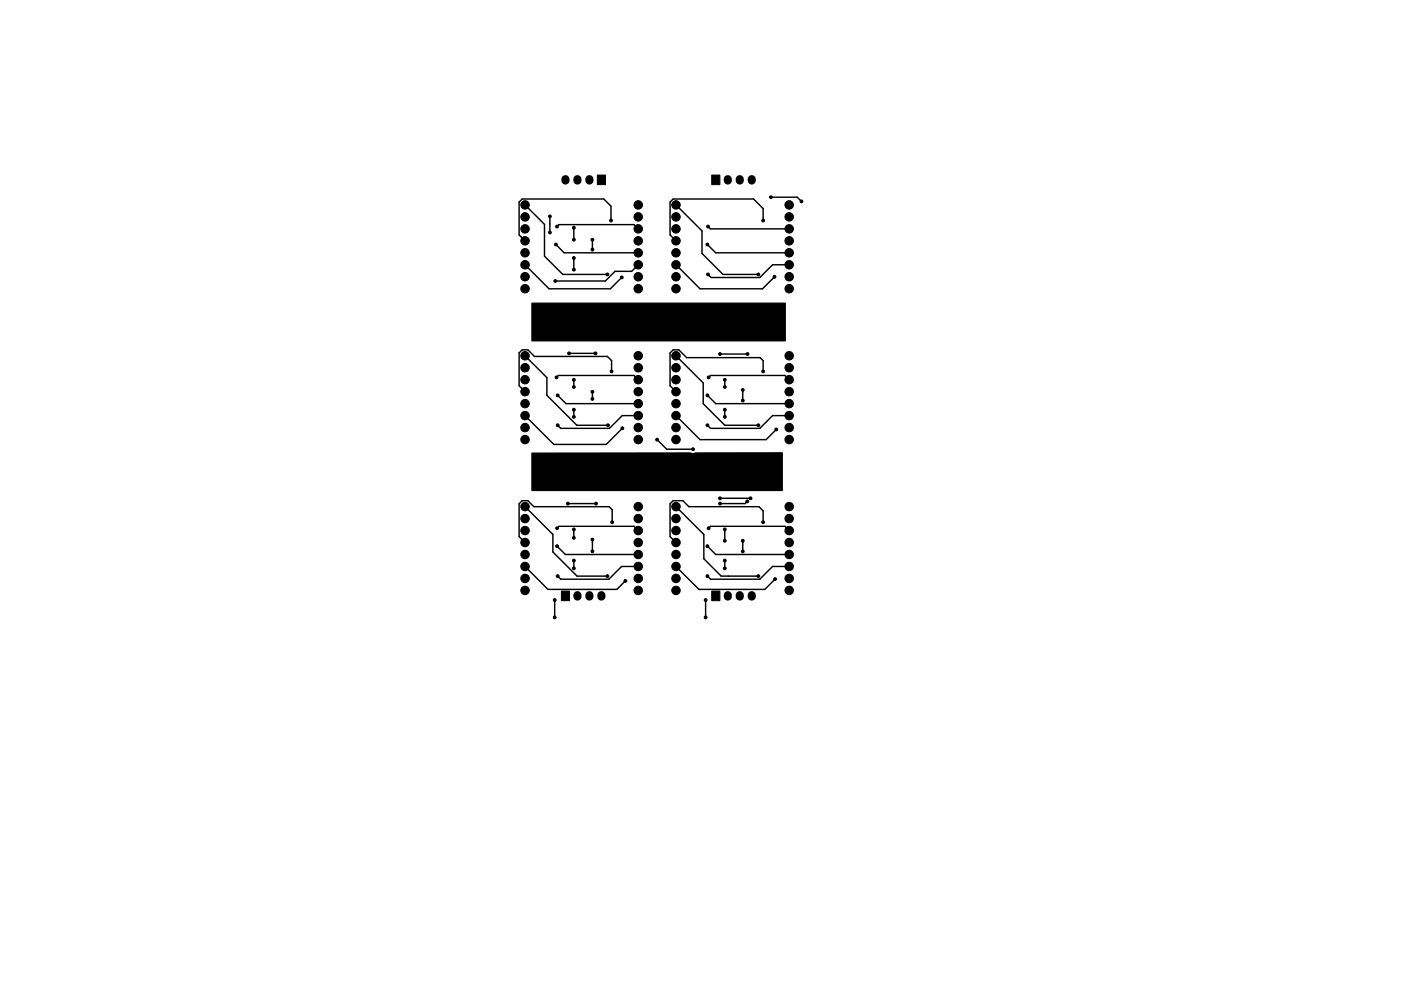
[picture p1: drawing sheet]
<svg xmlns="http://www.w3.org/2000/svg" width="297mm" height="210mm" viewBox="0 0 297 210" stroke-linecap="round" stroke-linejoin="round" font-family="sans-serif">
<g fill="#000" stroke="#000" stroke-width=".21">
<path d="M126.6 37.1h1.8v2.1h-1.8zM150.9 37.1h1.7v2.1h-1.7zM119 125.4h1.8v2h-1.8zM150.9 125.4h1.7v2h-1.7z"/>
<circle cx="111.3" cy="58.7" r=".9"/>
<circle cx="111.3" cy="53.6" r=".9"/>
<circle cx="111.3" cy="46" r=".9"/>
<circle cx="111.3" cy="56.2" r=".9"/>
<circle cx="111.3" cy="51.1" r=".9"/>
<circle cx="111.3" cy="48.6" r=".9"/>
<circle cx="111.3" cy="43.5" r=".9"/>
<circle cx="116.6" cy="49.3" r=".3"/>
<circle cx="116.6" cy="45.9" r=".3"/>
<circle cx="117.7" cy="59.6" r=".3"/>
<circle cx="117.9" cy="51.9" r=".3"/>
<circle cx="118.1" cy="48.1" r=".3"/>
<circle cx="121.7" cy="54.7" r=".3"/>
<circle cx="121.7" cy="50.9" r=".3"/>
<circle cx="121.7" cy="48.3" r=".3"/>
<circle cx="121.7" cy="57.2" r=".3"/>
<circle cx="125.6" cy="50.9" r=".3"/>
<circle cx="125.6" cy="53" r=".3"/>
<circle cx="128.8" cy="58.2" r=".3"/>
<circle cx="129.5" cy="46.8" r=".3"/>
<circle cx="131.8" cy="58.9" r=".3"/>
<circle cx="135.3" cy="53.6" r=".9"/>
<circle cx="135.3" cy="51.1" r=".9"/>
<circle cx="135.3" cy="56.2" r=".9"/>
<circle cx="135.3" cy="48.6" r=".9"/>
<circle cx="135.3" cy="46" r=".9"/>
<circle cx="135.3" cy="58.7" r=".9"/>
<circle cx="135.3" cy="43.5" r=".9"/>
<circle cx="143.3" cy="56.2" r=".9"/>
<circle cx="143.3" cy="46" r=".9"/>
<circle cx="143.3" cy="51.1" r=".9"/>
<circle cx="143.3" cy="58.7" r=".9"/>
<circle cx="143.3" cy="53.6" r=".9"/>
<circle cx="143.3" cy="48.6" r=".9"/>
<circle cx="143.3" cy="43.5" r=".9"/>
<circle cx="150" cy="51.9" r=".3"/>
<circle cx="150.1" cy="48.1" r=".3"/>
<circle cx="150.1" cy="58.2" r=".3"/>
<circle cx="160.8" cy="58.2" r=".3"/>
<circle cx="161.8" cy="46.8" r=".3"/>
<circle cx="163.4" cy="41.8" r=".3"/>
<circle cx="164.2" cy="58.7" r=".3"/>
<circle cx="167.3" cy="53.6" r=".9"/>
<circle cx="167.3" cy="51.1" r=".9"/>
<circle cx="167.3" cy="46" r=".9"/>
<circle cx="167.3" cy="58.7" r=".9"/>
<circle cx="167.3" cy="48.6" r=".9"/>
<circle cx="167.3" cy="56.2" r=".9"/>
<circle cx="167.3" cy="43.5" r=".9"/>
<circle cx="169.9" cy="42.7" r=".3"/>
<circle cx="111.3" cy="78" r=".9"/>
<circle cx="111.3" cy="61.3" r=".9"/>
<circle cx="111.3" cy="75.5" r=".9"/>
<circle cx="113.8" cy="65.4" r=".6"/>
<circle cx="120.7" cy="75" r=".3"/>
<circle cx="124.5" cy="65" r=".3"/>
<circle cx="124.5" cy="65.7" r=".3"/>
<circle cx="126.3" cy="75" r=".3"/>
<circle cx="129.7" cy="78.8" r=".3"/>
<circle cx="135.3" cy="75.5" r=".9"/>
<circle cx="135.3" cy="61.3" r=".9"/>
<circle cx="135.3" cy="78" r=".9"/>
<circle cx="143.3" cy="61.3" r=".9"/>
<circle cx="143.3" cy="75.5" r=".9"/>
<circle cx="143.3" cy="78" r=".9"/>
<circle cx="152.7" cy="75.1" r=".3"/>
<circle cx="156.5" cy="65" r=".3"/>
<circle cx="156.5" cy="65.7" r=".3"/>
<circle cx="158.5" cy="75.1" r=".3"/>
<circle cx="161.8" cy="78.8" r=".3"/>
<circle cx="164.8" cy="65.4" r=".6"/>
<circle cx="167.3" cy="78" r=".9"/>
<circle cx="167.3" cy="75.5" r=".9"/>
<circle cx="167.3" cy="61.3" r=".9"/>
<circle cx="111.3" cy="88.2" r=".9"/>
<circle cx="111.3" cy="90.7" r=".9"/>
<circle cx="111.3" cy="80.6" r=".9"/>
<circle cx="111.3" cy="83.1" r=".9"/>
<circle cx="111.3" cy="93.3" r=".9"/>
<circle cx="111.3" cy="85.6" r=".9"/>
<circle cx="113.7" cy="97.2" r=".6"/>
<circle cx="118" cy="80.1" r=".3"/>
<circle cx="118.2" cy="90.2" r=".3"/>
<circle cx="118.2" cy="83.9" r=".3"/>
<circle cx="121.7" cy="80.6" r=".3"/>
<circle cx="121.7" cy="82.1" r=".3"/>
<circle cx="121.7" cy="88.4" r=".3"/>
<circle cx="121.7" cy="86.9" r=".3"/>
<circle cx="122.6" cy="96.8" r=".3"/>
<circle cx="122.6" cy="97.6" r=".3"/>
<circle cx="125.6" cy="83.1" r=".3"/>
<circle cx="125.6" cy="84.6" r=".3"/>
<circle cx="128.9" cy="90.2" r=".3"/>
<circle cx="132" cy="90.9" r=".3"/>
<circle cx="135.3" cy="85.6" r=".9"/>
<circle cx="135.3" cy="93.3" r=".9"/>
<circle cx="135.3" cy="83.1" r=".9"/>
<circle cx="135.3" cy="80.6" r=".9"/>
<circle cx="135.3" cy="88.2" r=".9"/>
<circle cx="135.3" cy="90.7" r=".9"/>
<circle cx="139.3" cy="93.3" r=".3"/>
<circle cx="143.3" cy="93.3" r=".9"/>
<circle cx="143.3" cy="85.6" r=".9"/>
<circle cx="143.3" cy="83.1" r=".9"/>
<circle cx="143.3" cy="88.2" r=".9"/>
<circle cx="143.3" cy="80.6" r=".9"/>
<circle cx="143.3" cy="90.7" r=".9"/>
<circle cx="146.9" cy="95.3" r=".3"/>
<circle cx="150" cy="83.9" r=".3"/>
<circle cx="150" cy="90.2" r=".3"/>
<circle cx="150.2" cy="80.1" r=".3"/>
<circle cx="153.7" cy="82.1" r=".3"/>
<circle cx="153.7" cy="86.9" r=".3"/>
<circle cx="153.7" cy="88.4" r=".3"/>
<circle cx="153.7" cy="80.6" r=".3"/>
<circle cx="154.6" cy="97.6" r=".3"/>
<circle cx="154.6" cy="96.8" r=".3"/>
<circle cx="157.5" cy="82.7" r=".3"/>
<circle cx="157.5" cy="85" r=".3"/>
<circle cx="160.8" cy="90.2" r=".3"/>
<circle cx="164.6" cy="91.1" r=".3"/>
<circle cx="165" cy="97.2" r=".6"/>
<circle cx="167.3" cy="80.6" r=".9"/>
<circle cx="167.3" cy="90.7" r=".9"/>
<circle cx="167.3" cy="88.2" r=".9"/>
<circle cx="167.3" cy="85.6" r=".9"/>
<circle cx="167.3" cy="93.3" r=".9"/>
<circle cx="167.3" cy="83.1" r=".9"/>
<circle cx="111.3" cy="110" r=".9"/>
<circle cx="111.3" cy="107.5" r=".9"/>
<circle cx="111.3" cy="115.1" r=".9"/>
<circle cx="111.3" cy="112.6" r=".9"/>
<circle cx="111.3" cy="117.6" r=".9"/>
<circle cx="118.1" cy="115.9" r=".3"/>
<circle cx="118.1" cy="112.1" r=".3"/>
<circle cx="120.4" cy="106.8" r=".3"/>
<circle cx="121.7" cy="112.3" r=".3"/>
<circle cx="121.7" cy="114.1" r=".3"/>
<circle cx="121.7" cy="118.9" r=".3"/>
<circle cx="125.6" cy="117" r=".3"/>
<circle cx="125.6" cy="114.5" r=".3"/>
<circle cx="126.4" cy="106.8" r=".3"/>
<circle cx="129.8" cy="110.8" r=".3"/>
<circle cx="135.3" cy="107.5" r=".9"/>
<circle cx="135.3" cy="110" r=".9"/>
<circle cx="135.3" cy="115.1" r=".9"/>
<circle cx="135.3" cy="117.6" r=".9"/>
<circle cx="135.3" cy="112.6" r=".9"/>
<circle cx="143.3" cy="117.6" r=".9"/>
<circle cx="143.3" cy="110" r=".9"/>
<circle cx="143.3" cy="115.1" r=".9"/>
<circle cx="143.3" cy="107.5" r=".9"/>
<circle cx="143.3" cy="112.6" r=".9"/>
<circle cx="150" cy="115.9" r=".3"/>
<circle cx="150.2" cy="112.1" r=".3"/>
<circle cx="152.7" cy="106.8" r=".3"/>
<circle cx="152.7" cy="105.7" r=".3"/>
<circle cx="153.7" cy="112.3" r=".3"/>
<circle cx="153.7" cy="114.7" r=".3"/>
<circle cx="153.7" cy="118.9" r=".3"/>
<circle cx="157.5" cy="114.7" r=".3"/>
<circle cx="157.5" cy="117" r=".3"/>
<circle cx="158.4" cy="106.4" r=".3"/>
<circle cx="159.1" cy="105.7" r=".3"/>
<circle cx="161.8" cy="110.8" r=".3"/>
<circle cx="167.3" cy="112.6" r=".9"/>
<circle cx="167.3" cy="107.5" r=".9"/>
<circle cx="167.3" cy="115.1" r=".9"/>
<circle cx="167.3" cy="110" r=".9"/>
<circle cx="167.3" cy="117.6" r=".9"/>
<circle cx="111.3" cy="125.3" r=".9"/>
<circle cx="111.3" cy="120.2" r=".9"/>
<circle cx="111.3" cy="122.7" r=".9"/>
<circle cx="117.6" cy="131" r=".3"/>
<circle cx="117.6" cy="127.3" r=".3"/>
<circle cx="118.2" cy="122.2" r=".3"/>
<circle cx="121.7" cy="120.6" r=".3"/>
<circle cx="128.8" cy="122.2" r=".3"/>
<circle cx="132.6" cy="123.2" r=".3"/>
<circle cx="135.3" cy="120.2" r=".9"/>
<circle cx="135.3" cy="125.3" r=".9"/>
<circle cx="135.3" cy="122.7" r=".9"/>
<circle cx="143.3" cy="122.7" r=".9"/>
<circle cx="143.3" cy="120.2" r=".9"/>
<circle cx="143.3" cy="125.3" r=".9"/>
<circle cx="149.6" cy="131" r=".3"/>
<circle cx="149.6" cy="127.3" r=".3"/>
<circle cx="150" cy="122.2" r=".3"/>
<circle cx="153.7" cy="120.6" r=".3"/>
<circle cx="160.8" cy="122.2" r=".3"/>
<circle cx="164.3" cy="122.9" r=".3"/>
<circle cx="167.3" cy="125.3" r=".9"/>
<circle cx="167.3" cy="122.7" r=".9"/>
<circle cx="167.3" cy="120.2" r=".9"/>
</g>
<path d="M119.9 38v.3M122.4 38v.3M125 38v.3M154.3 38v.3M156.8 38v.3M159.4 38v.3M122.4 126.3v.3M125 126.3v.3M127.5 126.3v.3M154.3 126.3v.3M156.8 126.3v.3M159.4 126.3v.3" fill="none" stroke="#000" stroke-width="1.7"/>
<path d="M113.8 65.4h51M113.7 97.2h51.3" fill="none" stroke="#000" stroke-width="1.3"/>
<path d="M124.1 65.4l.4 .3M157 65.4l-.5 .3M122.4 97.2l.2 .4M155.2 97.2h-.2l-.4 .4" fill="none" stroke="#000" stroke-width=".51"/>
<g fill="none" stroke="#000" stroke-width=".3">
<path d="M111.3 56.2l5.1 5.1h13l2.4-2.4M111.3 43.5l4.1 4.1v6.8l3.9 3.8h9.5M116.6 45.9v3.4M117.9 51.9l1.7 1.7h15.7M118.1 48.1l.4-.4h15.9l.9 .9M121.7 48.3v2.6M121.7 54.7v2.5M125.6 50.9v2.1M129.5 46.8v-3.1l-1.5-1.5h-17.3l-.6 .7v6.9l1.2 1.3M135.3 56.2l-1.4 1.4h-3.5l-2 2h-10.7M143.3 56.2l5.1 5.1h13.3l2.5-2.6M143.3 43.5l5.5 5.5v4.8l4.5 4.4h7.5"/>
<path d="M150 51.9l1.8 1.7h15.5M150.1 48.1l.5 .5h16.7M161.8 46.8v-2.5l-2-2.1h-17.1l-.6 .7v6.9l1.2 1.3M163.4 41.8h5.6l.9 .9M167.3 56.2h-3.5l-2.7 2.7h-10.3l-.7-.7M111.3 75.5l4.7 4.6v3.8l6.3 6.3h6.6M120.6 75h5.7M129.7 78.8v-2.3l-.9-.9h-15.5l-1.4-1.4h-1.2l-.6 .7v6.9l1.2 1.3M143.3 75.5l5.8 5.8v4.4l4.6 4.5h7.1M152.7 75.1h5.8M161.8 78.8v-2.3l-.6-.6h-15.6l-1.7-1.7h-1.2l-.6 .7v6.9l1.2 1.3M111.3 88.2l6.1 6.1h11.1l3.5-3.4"/>
<path d="M118 80.1l.4-.4h16l.9 .9M118.2 83.9l1.8 1.7h15.3M121.7 80.6v1.5M121.7 86.9v1.5M125.6 83.1v1.5M135.3 88.2h-3.4l-2.7 2.7h-10.3l-.7-.7M139.3 93.3l2.1 2h5.5M143.3 88.2l5.1 5.1h14l2.2-2.2M150 83.9l1.8 1.7h15.5M150.2 80.1l.4-.4h15.8l.9 .9M153.7 80.6v1.5M153.7 86.9v1.5"/>
<path d="M157.5 82.7v2.3M167.3 88.2h-3.5l-2.7 2.7h-10.5l-.6-.7M111.3 107.5l5.9 5.9v3.7l5.1 5.1h6.5M118.1 115.9l1.8 1.7h15.4M118.1 112.1l.4-.4h15.9l.9 .9M120.4 106.8h6M121.7 112.3v1.8M121.7 118.9v1.7M125.6 114.5v2.5M129.8 110.8v-2.7l-.6-.6h-16l-1.3-1.3h-1.2l-.6 .7v6.9l1.2 1.3M143.3 107.5l5.9 5.9v5.1l3.7 3.7h7.9M150 115.9l1.8 1.7h15.5"/>
<path d="M150.2 112.1l.4-.4h15.8l.9 .9M152.7 105.7h6.4M153.7 112.3v2.4M153.7 118.9v1.7M157.5 114.7v2.3M158.4 106.4l-.4 .4h-5.3M161.8 110.8v-2.4l-.9-.9h-14.9l-1.2-1.3h-2.1l-.6 .7v6.9l1.2 1.3M111.3 120.2l4.9 4.9h14.6l1.8-1.9M117.6 127.3v3.7M135.3 120.2h-3.5l-2.7 2.7h-10.2l-.7-.7M143.3 120.2l4.9 4.9h14l2.1-2.2M149.6 127.3v3.7"/>
<path d="M167.3 120.2h-3.5l-2.7 2.7h-10.5l-.6-.7"/>
</g>
<path d="M112.8 64.3h53.7v8h-53.7zM112.8 96.1h33.6a.94 .94 0 0 0 1.1 0h18.4v8h-53.1z" fill="#000" stroke="#000" stroke-width=".25"/>
</svg>
